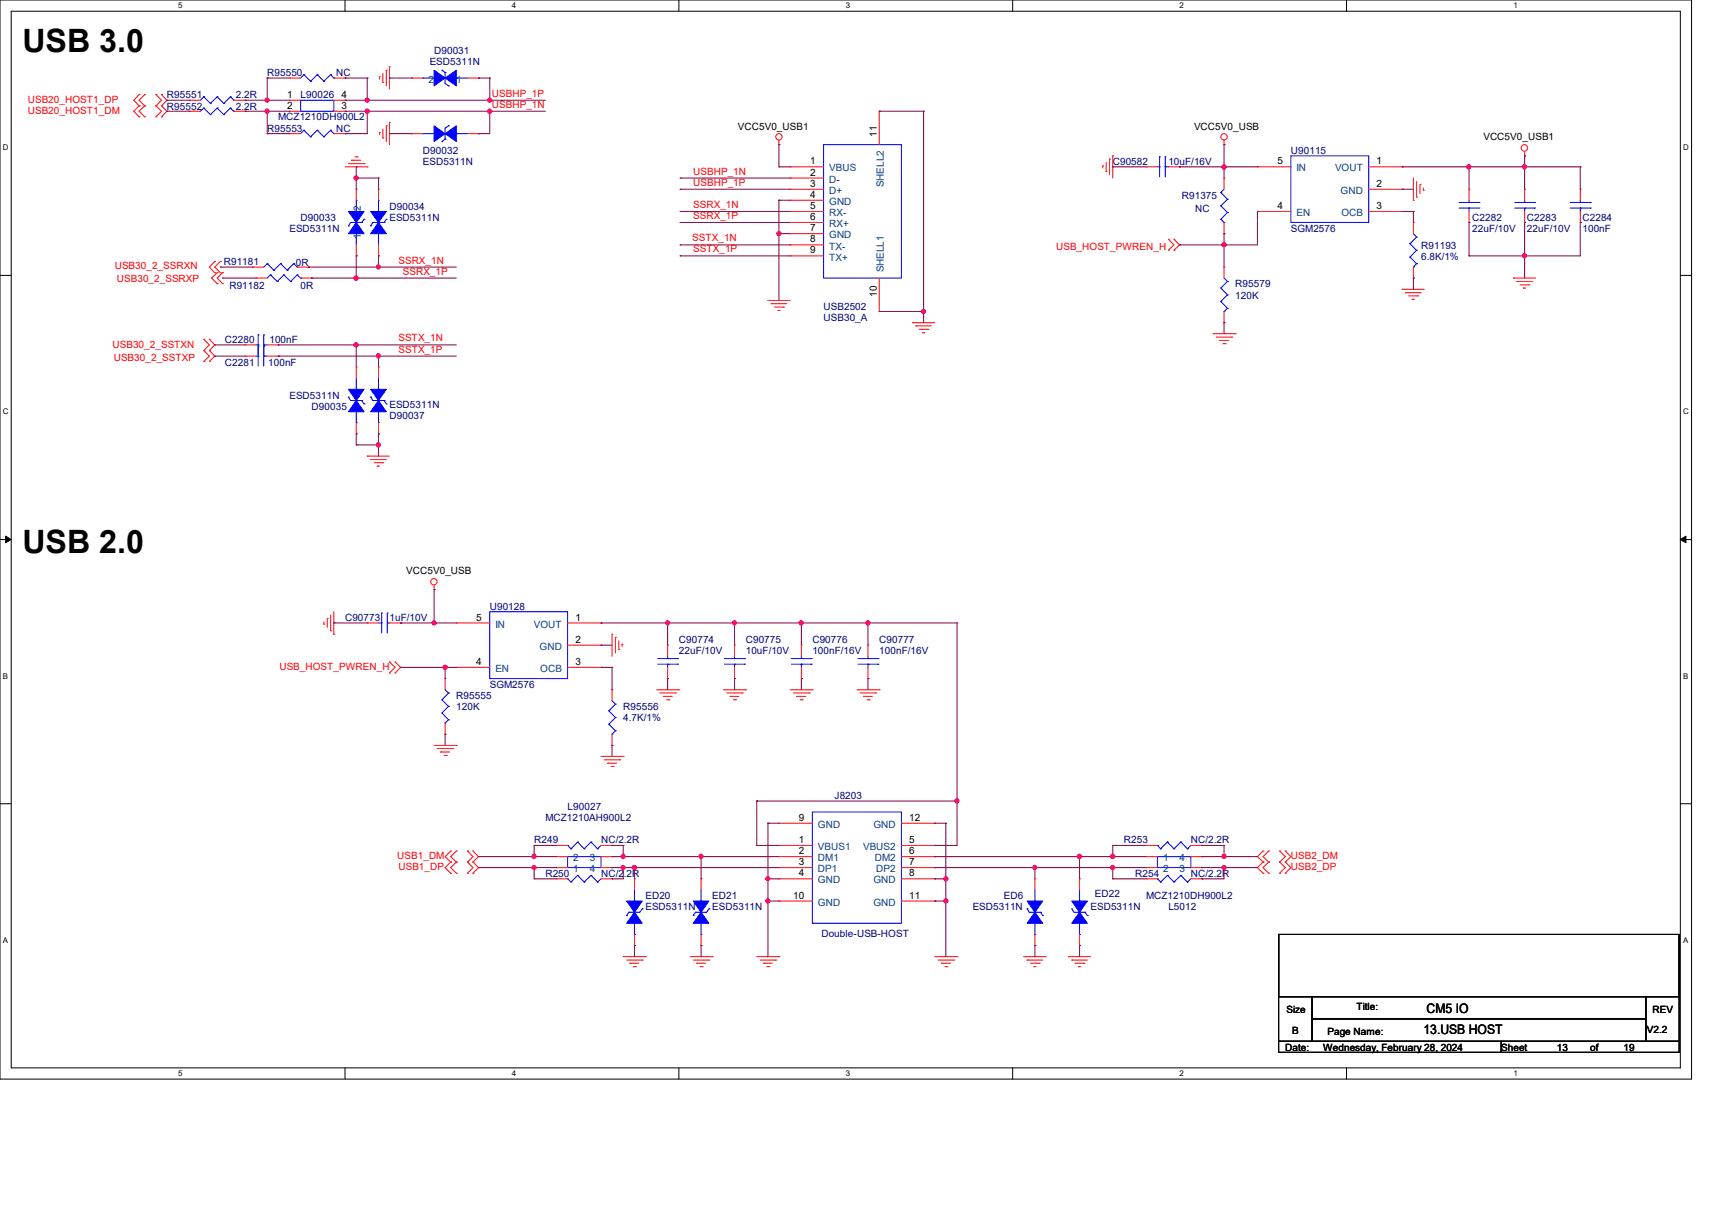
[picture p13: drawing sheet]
<svg xmlns="http://www.w3.org/2000/svg" width="297mm" height="210mm" viewBox="0 0 297 210" stroke-linecap="round" stroke-linejoin="round" font-family="sans-serif">
<defs><g id="words">
<g font-size="5.6">
<text x="3.9" y="9.1">USB 3.0</text>
<text x="3.9" y="95.9">USB 2.0</text>
</g>
<g font-size="2.3">
<text x="246.9" y="179.5">13.USB HOST</text>
<text x="247.5" y="175.8">CM5 IIIO</text>
<text x="247.5" y="175.8">CM5 O</text>
</g>
<g font-size="1.7" fill="#000080">
<text x="74.5" y="11.3">ESD5311N</text>
<text x="75.3" y="9.4">D90031</text>
<text x="29" y="17.1">R95551</text>
<text x="40.9" y="17.1">2.2R</text>
<text x="46.4" y="13.2">R95550</text>
<text x="52.2" y="17.1">L90026</text>
<text x="58.3" y="13.2">NC</text>
<text x="29" y="19">R95552</text>
<text x="40.9" y="19">2.2R</text>
<text x="46.4" y="22.9">R95553</text>
<text x="48.3" y="20.9">MCZ1210DH900L2</text>
<text x="58.3" y="22.9">NC</text>
<text x="73.4" y="26.7">D90032</text>
<text x="73.4" y="28.7">ESD5311N</text>
<text x="193" y="28.7">C90582</text>
<text x="202.7" y="28.7">10uF/16V</text>
<text x="223.9" y="26.7">U90115</text>
<text x="205" y="34.5">R91375</text>
<text x="50.2" y="40.2">ESD5311N</text>
<text x="52.2" y="38.3">D90033</text>
<text x="67.6" y="36.4">D90034</text>
<text x="67.6" y="38.3">ESD5311N</text>
<text x="207.3" y="36.7">NC</text>
<text x="223.9" y="40.2">SGM2576</text>
<text x="255.4" y="38.3">C2282</text>
<text x="255.4" y="40.2">22uF/10V</text>
<text x="264.9" y="38.3">C2283</text>
<text x="264.9" y="40.2">22uF/10V</text>
<text x="274.5" y="38.3">C2284</text>
<text x="274.5" y="40.2">100nF</text>
<text x="38.8" y="46">R91181</text>
<text x="51.4" y="46.2">0R</text>
<text x="246.5" y="43.1">R91193</text>
<text x="246.5" y="45">6.8K/1%</text>
<text x="39.8" y="50.1">R91182</text>
<text x="52.2" y="50.1">0R</text>
<text x="142.9" y="53.8">USB2502</text>
<text x="214.3" y="49.9">R95579</text>
<text x="214.3" y="51.8">120K</text>
<text x="39" y="59.5">C2280</text>
<text x="46.7" y="59.5">100nF</text>
<text x="142.9" y="55.7">USB30_A</text>
<text x="39" y="63.6">C2281</text>
<text x="46.5" y="63.6">100nF</text>
<text x="50.2" y="69.2">ESD5311N</text>
<text x="54.1" y="71.1">D90035</text>
<text x="67.6" y="70.7">ESD5311N</text>
<text x="67.6" y="72.6">D90037</text>
<text x="59.9" y="107.8">C90773</text>
<text x="67.6" y="107.8">1uF/10V</text>
<text x="85" y="105.9">U90128</text>
<text x="117.8" y="111.7">C90774</text>
<text x="117.8" y="113.6">22uF/10V</text>
<text x="129.4" y="111.7">C90775</text>
<text x="129.4" y="113.6">10uF/10V</text>
<text x="140.9" y="111.7">C90776</text>
<text x="140.9" y="113.6">100nF/16V</text>
<text x="152.5" y="111.7">C90777</text>
<text x="152.5" y="113.6">100nF/16V</text>
<text x="85" y="119.4">SGM2576</text>
<text x="79.2" y="121.3">R95555</text>
<text x="79.2" y="123.2">120K</text>
<text x="108.1" y="123.2">R95556</text>
<text x="108.1" y="125.2">4.7K/1%</text>
<text x="94.6" y="142.5">MCZ1210AH900L2</text>
<text x="98.5" y="140.6">L90027</text>
<text x="144.8" y="138.7">J8203</text>
<text x="92.7" y="146.4">R249</text>
<text x="104.3" y="146.4">NC/2.2R</text>
<text x="195" y="146.4">R253</text>
<text x="206.6" y="146.4">NC/2.2R</text>
<text x="94.6" y="152.2">R250</text>
<text x="104.3" y="152.2">NC/2.2R</text>
<text x="189.9" y="155.7">ED22</text>
<text x="196.9" y="152.2">R254</text>
<text x="206.6" y="152.2">NC/2.2R</text>
<text x="112" y="156">ED20</text>
<text x="112" y="158">ESD5311N</text>
<text x="123.6" y="156">ED21</text>
<text x="123.6" y="158">ESD5311N</text>
<text x="168.7" y="158">ESD5311N</text>
<text x="174.2" y="156">ED6</text>
<text x="189.2" y="158">ESD5311N</text>
<text x="198.8" y="156">MCZ1210DH900L2</text>
<text x="202.7" y="158">L5012</text>
<text x="142.5" y="162.6">Double-USB-HOST</text>
</g>
<g font-size="1.7" fill="#f00">
<text x="4.8" y="17.8">USB20_HOST1_DP</text>
<text x="85.3" y="16.8">USBHP_1P</text>
<text x="4.8" y="19.8">USB20_HOST1_DM</text>
<text x="85.3" y="18.7">USBHP_1N</text>
<text x="120.3" y="30.3">USBHP_1N</text>
<text x="120.3" y="32.3">USBHP_1P</text>
<text x="120.1" y="41.9">SSTX_1N</text>
<text x="120.3" y="36.1">SSRX_1N</text>
<text x="120.3" y="38">SSRX_1P</text>
<text x="19.9" y="46.6">USB30_2_SSRXN</text>
<text x="69.1" y="45.8">SSRX_1N</text>
<text x="69.9" y="47.7">SSRX_1P</text>
<text x="120.3" y="43.8">SSTX_1P</text>
<text x="183.2" y="43.3">USB_HOST_PWREN_H</text>
<text x="20.3" y="48.9">USB30_2_SSRXP</text>
<text x="69.1" y="59.3">SSTX_1N</text>
<text x="19.5" y="60.3">USB30_2_SSTXN</text>
<text x="19.7" y="62.6">USB30_2_SSTXP</text>
<text x="69.1" y="61.2">SSTX_1P</text>
<text x="48.5" y="116.3">USB_HOST_PWREN_H</text>
<text x="68.9" y="149.1">USB1_DM</text>
<text x="223.9" y="149.1">USB2_DM</text>
<text x="69.1" y="151">USB1_DP</text>
<text x="223.9" y="151">USB2_DP</text>
</g>
<g font-size="1.7">
<text x="49.8" y="17">1</text>
<text x="59.3" y="17">4</text>
<text x="49.8" y="18.9">2</text>
<text x="59.3" y="18.9">3</text>
<text x="128" y="22.5">VCC5V0_USB1</text>
<text x="152.1" y="23.7" transform="rotate(-90 152.1 23.7)">11</text>
<text x="207.1" y="22.5">VCC5V0_USB</text>
<text x="140.5" y="28.5">1</text>
<text x="221.6" y="28.5">5</text>
<text x="238.8" y="28.5">1</text>
<text x="257.3" y="24.4">VCC5V0_USB1</text>
<text x="140.5" y="30.5">2</text>
<text x="140.5" y="32.4">3</text>
<text x="140.5" y="34.3">4</text>
<text x="238.8" y="32.4">2</text>
<text x="140.5" y="36.3">5</text>
<text x="140.5" y="38.2">6</text>
<text x="140.5" y="40.1">7</text>
<text x="221.6" y="36.3">4</text>
<text x="238.8" y="36.3">3</text>
<text x="140.5" y="42.1">8</text>
<text x="140.5" y="44">9</text>
<text x="152.1" y="51.6" transform="rotate(-90 152.1 51.6)">10</text>
<text x="70.5" y="99.7">VCC5V0_USB</text>
<text x="82.6" y="107.7">5</text>
<text x="99.8" y="107.7">1</text>
<text x="99.8" y="111.5">2</text>
<text x="82.6" y="115.4">4</text>
<text x="99.8" y="115.4">3</text>
<text x="138.6" y="142.5">9</text>
<text x="157.7" y="142.5">12</text>
<text x="138.6" y="146.3">1</text>
<text x="138.6" y="148.3">2</text>
<text x="157.7" y="146.3">5</text>
<text x="157.7" y="148.3">6</text>
<text x="137.6" y="156">10</text>
<text x="138.6" y="150.2">3</text>
<text x="138.6" y="152.1">4</text>
<text x="157.7" y="150.2">7</text>
<text x="157.7" y="152.1">8</text>
<text x="157.7" y="156">11</text>
<text x="223.2" y="175.8">Size</text>
<text x="224.2" y="179.4">B</text>
<text x="230.3" y="179.6">Page Name:</text>
<text x="235.3" y="175.3">Title:</text>
<text x="285.7" y="179.2">V2.2</text>
<text x="286.7" y="175.8">REV</text>
<text x="223" y="182.3">Date:</text>
<text x="229.5" y="182.3">Wednesday, February 28, 2024</text>
<text x="260.4" y="182.3">Sheet</text>
<text x="270.1" y="182.3">13</text>
<text x="275.9" y="182.3">of</text>
<text x="281.6" y="182.3">19</text>
</g>
<g font-size="1.7" fill="#004080">
<text x="74.3" y="14.4">2</text>
<text x="79.2" y="14.4">1</text>
<text x="143.8" y="29.8">VBUS</text>
<text x="224.9" y="29.8">IN</text>
<text x="231.6" y="29.8">VOUT</text>
<text x="143.8" y="31.7">D-</text>
<text x="143.8" y="33.7">D+</text>
<text x="143.8" y="35.6">GND</text>
<text x="153.3" y="32.5" transform="rotate(-90 153.3 32.5)">SHELL2</text>
<text x="232.6" y="33.7">GND</text>
<text x="62.6" y="41.5" transform="rotate(-90 62.6 41.5)">1</text>
<text x="62.6" y="36.7" transform="rotate(-90 62.6 36.7)">2</text>
<text x="143.8" y="37.5">RX-</text>
<text x="143.8" y="39.4">RX+</text>
<text x="143.8" y="41.4">GND</text>
<text x="224.9" y="37.5">EN</text>
<text x="232.7" y="37.5">OCB</text>
<text x="143.8" y="43.3">TX-</text>
<text x="143.8" y="45.2">TX+</text>
<text x="153.3" y="47.3" transform="rotate(-90 153.3 47.3)">SHELL1</text>
<text x="85.9" y="108.9">IN</text>
<text x="92.6" y="108.9">VOUT</text>
<text x="93.6" y="112.8">GND</text>
<text x="85.9" y="116.6">EN</text>
<text x="93.7" y="116.6">OCB</text>
<text x="141.9" y="143.7">GND</text>
<text x="151.5" y="143.7">GND</text>
<text x="99.4" y="149.5">2</text>
<text x="102.3" y="149.5">3</text>
<text x="141.9" y="147.5">VBUS1</text>
<text x="141.9" y="149.5">DM1</text>
<text x="149.7" y="147.5">VBUS2</text>
<text x="151.8" y="149.5">DM2</text>
<text x="201.8" y="149.5">1</text>
<text x="204.6" y="149.5">4</text>
<text x="99.4" y="151.4">1</text>
<text x="102.3" y="151.4">4</text>
<text x="141.9" y="151.4">DP1</text>
<text x="141.9" y="153.3">GND</text>
<text x="151.5" y="153.3">GND</text>
<text x="152" y="151.4">DP2</text>
<text x="201.8" y="151.4">2</text>
<text x="204.6" y="151.4">3</text>
<text x="141.9" y="157.2">GND</text>
<text x="151.5" y="157.2">GND</text>
</g>
<g font-size="1.4">
<text x="30.9" y="1.4">5</text>
<text x="88.8" y="1.4">4</text>
<text x="146.7" y="1.4">3</text>
<text x="204.6" y="1.4">2</text>
<text x="262.6" y="1.4">1</text>
<text x=".5" y="26.1">D</text>
<text x="292" y="26.1">D</text>
<text x=".5" y="71.9">C</text>
<text x="292" y="71.9">C</text>
<text x=".5" y="117.8">B</text>
<text x="292" y="117.8">B</text>
<text x=".5" y="163.6">A</text>
<text x="292" y="163.6">A</text>
<text x="30.9" y="186.8">5</text>
<text x="88.8" y="186.8">4</text>
<text x="146.7" y="186.8">3</text>
<text x="204.6" y="186.8">2</text>
<text x="262.6" y="186.8">1</text>
</g>
</g></defs>
<g fill="none" stroke="#000" stroke-width=".17">
<path d="M0 0h293.5v187.3h-293.5zM1.9 1.9h289.6v183.4h-289.6zM59.9 0v1.9M117.8 0v1.9M175.7 0v1.9M233.6 0v1.9M0 47.8h1.9M291.5 47.8h2M0 93.6h1.9M1 93l.9 .6-.9 .6zM291.5 93.6l1-.6v1.2zM291.5 93.6h2"/>
<path d="M0 139.5h1.9M291.5 139.5h2M221.8 162.2h69.5v10.8h-69.5zM221.8 173h5.8v7.7h-5.8zM227.6 173h57.9v3.8h-57.9zM227.6 176.8h57.9v3.9h-57.9zM285.5 173h5.8v7.7h-5.8zM59.9 185.3v2M117.8 185.3v2M175.7 185.3v2M221.8 180.7h38.6v1.9h-38.6zM233.6 185.3v2"/>
<path d="M260.4 180.7h30.9v1.9h-30.9z"/>
</g>
<path d="M1 93l.9 .6-.9 .6zM291.5 93.6l1-.6v1.2z" fill="#000"/>
<g fill="none" stroke="#f00" stroke-width=".17">
<path d="M24.1 16.4h.1M24.1 18.4h.1M24.1 16.4l-.9 1 .9 1M24.1 18.4l-.9 .9 .9 1M25.1 16.4h.1M25.1 18.4h.1M25.1 16.4l-1 1 1 1M25.1 18.4l-1 .9 1 1M27.1 16.4h.1M27.1 18.4h.1M27.1 16.4l.9 1-.9 1M27.1 18.4l.9 .9-.9 1"/>
<path d="M28 18.4h.1M28 16.4h.1M28 16.4l1 1-1 1M28 18.4l1 .9-1 1M65.8 13.3h.1M65.8 13.3v.4M66.4 14.3h.1M66.4 12.7v1.6M67 12.2h.1M67 12.2v2.7M67.6 11.6h.1M67.6 11.6v3.9"/>
<path d="M24.1 20.3h.1M25.1 20.3h.1M27.1 20.3h.1M28 20.3h.1M59.9 29h3.8M60.5 28.4h2.7M61 27.8h.1M61 27.8h1.6M61.6 27.2h.4M62 27.2h.1M63.2 28.4h.1M63.7 29h.1"/>
<path d="M65.8 23h.1M65.8 23v.4M66.4 24h.1M66.4 22.4v1.6M67 21.8h.1M67 21.8v2.8M67.6 21.3h.1M67.6 21.3v3.8M135.1 25.1h.1M135.1 24.3v.8M191.3 28.8h.1M191.3 28.8v.4"/>
<path d="M191.9 29.8h.1M191.9 28.2v1.6M192.5 27.6h.1M192.5 27.6v2.7M193 27.1h.1M193 27.1v3.8M212.3 25.1h.1M212.3 24.3v.8M245.2 34.8h.1M245.2 30.9v3.9M245.7 34.2h.1M245.7 31.5v2.7"/>
<path d="M246.3 32h.1M246.3 32v1.6M246.9 33h.1M246.9 32.6v.4M264.5 27.1h.1M264.5 26.3v.8M35.3 58.9h.1M35.3 58.9l1 1-1 .9M36.3 58.9h.1M36.3 58.9l1 1-1 .9M37.3 45.4h.1M37.3 47.3h.1"/>
<path d="M37.3 45.4l-1 1 1 .9M37.7 47.3h.1M37.7 49.2h.1M37.7 47.3l-1 1 1 .9M38.2 45.4h.1M38.2 47.3h.1M38.2 45.4l-.9 1 .9 .9M38.6 47.3h.1M38.6 49.2h.1M38.6 47.3l-.9 1 .9 .9M133.2 52.2h.1M133.2 52.2h3.9"/>
<path d="M133.8 52.7h.1M133.8 52.7h2.7M134.4 53.3h1.5M135 53.9h.1M135 53.9h.3M135.9 53.3h.1M158.3 56h.1M158.3 56h3.9M158.9 56.6h.1M158.9 56.6h2.7M159.5 57.2h1.5M160.1 57.7h.1"/>
<path d="M160.1 57.7h.3M161 57.2h.1M202.7 41.5h.1M202.7 43.4h.1M202.7 41.5l1 1-1 .9M203.7 43.4h.1M203.7 41.5h.1M203.7 41.5l.9 1-.9 .9M210.4 57.9h3.9M211 58.5h2.7M211.6 59.1h.1M211.6 59.1h1.5"/>
<path d="M212.2 59.6h.4M212.6 59.6h.1M213.7 58.5h.1M214.3 57.9h.1M243.2 50.2h.1M243.2 50.2h3.9M243.8 50.8h.1M243.8 50.8h2.7M244.4 51.4h1.6M245 51.9h.1M245 51.9h.4M246 51.4h.1"/>
<path d="M262.6 48.3h.1M262.6 48.3h3.8M263.1 48.9h.1M263.1 48.9h2.8M263.7 49.4h1.6M264.3 50h.1M264.3 50h.4M265.3 49.4h.1M35.3 60.8h.1M35.3 62.7h.1M35.3 60.8l1 1-1 .9M36.3 60.8h.1"/>
<path d="M36.3 62.7h.1M36.3 60.8l1 1-1 .9M63.7 79.2h.1M63.7 79.2h3.9M64.3 79.8h.1M64.3 79.8h2.7M64.9 80.3h1.5M65.4 80.9h.1M65.4 80.9h.4M66.4 80.3h.1M56.2 108.3h.1M56.2 107.9v.4"/>
<path d="M56.8 107.4h.1M56.8 107.4v1.5M57.4 109.5h.1M57.4 106.8v2.7M57.9 110.1h.1M57.9 106.2v3.9M67.6 114.9h.1M67.6 116.8h.1M67.6 114.9l.9 .9-.9 1M68.5 116.8h.1M68.5 114.9h.1M68.5 114.9l1 .9-1 1"/>
<path d="M75.3 102.3h.1M75.3 101.6v.7M106.2 110.1h.1M106.2 110.1v3.8M106.8 110.6h.1M106.8 110.6v2.7M107.4 112.7h.1M107.4 111.2v1.5M107.9 111.8h.1M107.9 111.8v.4M113.9 119.7h3.9M117.8 119.7h.1"/>
<path d="M125.5 119.7h3.9M129.4 119.7h.1M137.1 119.7h3.8M140.9 119.7h.1M148.7 119.7h3.8M152.5 119.7h.1M75.3 129.4h3.9M75.9 129.9h2.7M76.5 130.5h.1M76.5 130.5h1.5M77 131.1h.4M77.4 131.1h.1"/>
<path d="M78.6 129.9h.1M79.2 129.4h.1M104.3 131.3h3.8M104.8 131.9h2.7M105.4 132.5h.1M105.4 132.5h1.6M106 133h.4M106.4 133h.1M107.5 131.9h.1M108.1 131.3h.1M114.5 120.3h2.7M115.1 120.9h.1"/>
<path d="M115.1 120.9h1.5M115.7 121.5h.3M116 121.5h.1M117.2 120.3h.1M126.1 120.3h2.7M126.7 120.9h.1M126.7 120.9h1.5M127.2 121.5h.4M127.6 121.5h.1M128.8 120.3h.1M137.7 120.3h2.7M138.2 120.9h.1"/>
<path d="M138.2 120.9h1.6M138.8 121.5h.4M139.2 121.5h.1M140.4 120.3h.1M149.2 120.3h2.7M149.8 120.9h.1M149.8 120.9h1.5M150.4 121.5h.4M150.8 121.5h.1M151.9 120.3h.1M78.2 149.6h.1M78.2 147.7h.1"/>
<path d="M78.2 151.6h.1M78.2 147.7l-1 1 1 .9M78.2 149.6l-1 1 1 1M79.2 149.6h.1M79.2 147.7h.1M79.2 151.6h.1M79.2 147.7l-1 1 1 .9M79.2 149.6l-1 1 1 1M81.1 149.6h.1M81.1 147.7h.1M81.1 151.6h.1M81.1 147.7l.9 1-.9 .9"/>
<path d="M81.1 149.6l.9 1-.9 1M82 147.7h.1M82 149.6h.1M82 151.6h.1M82 147.7l1 1-1 .9M82 149.6l1 1-1 1M219.1 147.7h.1M219.1 149.6h.1M219.1 151.6h.1M219.1 147.7l-1 1 1 .9M219.1 149.6l-1 1 1 1M220.1 149.6h.1"/>
<path d="M220.1 147.7h.1M220.1 151.6h.1M220.1 147.7l-1 1 1 .9M220.1 149.6l-1 1 1 1M222 149.6h.1M222 147.7h.1M222 151.6h.1M222 147.7l1 1-1 .9M222 149.6l1 1-1 1M223 149.6h.1M223 147.7h.1M223 151.6h.1"/>
<path d="M223 147.7l.9 1-.9 .9M223 149.6l.9 1-.9 1M108.1 166h3.9M108.7 166.6h2.7M109.3 167.2h.1M109.3 167.2h1.5M109.9 167.8h.3M110.2 167.8h.1M111.4 166.6h.1M112 166h.1M119.7 166h3.9M120.3 166.6h2.7"/>
<path d="M120.9 167.2h.1M120.9 167.2h1.5M121.5 167.8h.3M121.8 167.8h.1M123 166.6h.1M123.6 166h.1M131.3 166h3.8M131.9 166.6h2.7M132.5 167.2h.1M132.5 167.2h1.5M133 167.8h.4M133.4 167.8h.1"/>
<path d="M134.6 166.6h.1M135.1 166h.1M162.2 166h3.8M162.7 166.6h2.7M163.3 167.2h.1M163.3 167.2h1.6M163.9 167.8h.4M164.3 167.8h.1M165.4 166.6h.1M166 166h.1M177.6 166h.1M177.6 166h3.9"/>
<path d="M178.2 166.6h.1M178.2 166.6h2.7M178.8 167.2h1.5M179.4 167.8h.1M179.4 167.8h.3M180.3 167.2h.1M185.3 166h.1M185.3 166h3.9M185.9 166.6h.1M185.9 166.6h2.7M186.5 167.2h1.5M187.1 167.8h.1"/>
<path d="M187.1 167.8h.4M188 167.2h.1"/>
<circle cx="135.1" cy="23.7" r=".55"/>
<circle cx="212.3" cy="23.7" r=".55"/>
<circle cx="264.4" cy="25.7" r=".56"/>
<circle cx="75.3" cy="101" r=".55"/>
</g>
<path d="M186.3 158.3h1.9M187.3 156.4h.1M187.3 154.4v2M188.2 158.3h.1M187.3 162.2h.1M187.3 160.2v2" fill="none" stroke="#00f" stroke-width=".17"/>
<path d="M185.9 156.4h2.7l-1.3 1.9z" fill-rule="evenodd" fill="#00f"/>
<path d="M185.9 156.4h2.7l-1.3 1.9zM185.9 157.7h.1M185.9 157.7l.4 .6M188.2 158.3l.4 .6M188.6 158.9h.1" fill="none" stroke="#00f" stroke-width=".17"/>
<path d="M187.3 158.3l1.3 1.9h-2.7z" fill-rule="evenodd" fill="#00f"/>
<path d="M64.7 38.6h1.9M65.7 34.8h.1M65.7 34.8v1.9M66.6 38.6h.1M65.7 40.6h.1M65.7 40.6v1.9M187.3 158.3l1.3 1.9h-2.7z" fill="none" stroke="#00f" stroke-width=".17"/>
<path d="M187.3 152.5h.1M187.3 152.5v1.9M187.3 164.1h.1M187.3 162.2v1.9" fill="none" stroke="#f00" stroke-width=".17"/>
<path d="M65.7 38.6l1.3 2h-2.7z" fill-rule="evenodd" fill="#00f"/>
<path d="M64.3 39.2h.1M64.7 38.6l-.4 .6M65.7 38.6l1.3 2h-2.7zM67 38.1h.1M67 38.1l-.4 .5" fill="none" stroke="#00f" stroke-width=".17"/>
<path d="M64.3 36.7h2.7l-1.3 1.9z" fill-rule="evenodd" fill="#00f"/>
<g fill="none" stroke="#00f" stroke-width=".17">
<path d="M35.3 18.8h.1M35.3 18.8l-.5 .5M35.3 18.8l1.2 1.1M36.5 19.9h.1M37.7 18.8h.1M37.7 18.8l-1.2 1.1M37.7 18.8l1.1 1.1M38.8 19.9h.1M40 18.8h.1M40 18.8l-1.2 1.1M40 18.8l.6 .5M40.6 19.3h.1"/>
<path d="M73.4 13.5h.1M73.4 13.5h1.9M76.7 12.2h.1M76.7 12.2l.5 .4M77.2 12.6h.1M77.2 12.6v1.9l.6 .4M77.8 14.9h.1M79.2 13.5h.1M79.2 13.5h1.9M64.3 36.7h2.7l-1.3 1.9zM148.8 115.3h3.5M148.8 114.3h3.5"/>
<path d="M150.6 114.3h.1M150.6 115.3h.1M150.6 113.9v.4M150.6 115.3v.5M152.3 115.3h.1M152.3 114.3h.1M105.6 123.4h.1M105.6 125.7h.1M105.6 123.4l1.2 1.1M105.6 125.7l1.2 1.1M106.2 127.4h.1M106.2 121.6l.6 .6"/>
<path d="M106.8 122.2h.1M106.8 124.5h.1M106.8 126.8h.1M106.8 122.2l-1.2 1.2M106.8 124.5l-1.2 1.2M106.8 126.8l-.6 .6M98.5 146.7h.1M98.5 146.7l.6 .6M99.1 147.3h.1M100.2 146.1h.1M100.2 146.1l1.1 1.2M100.2 146.1l-1.1 1.2"/>
<path d="M101.3 147.3h.1M102.5 146.1h.1M102.5 146.1l1.2 1.2M102.5 146.1l-1.2 1.2M103.7 147.3h.1M104.3 146.7l-.6 .6"/>
</g>
<g fill="none" stroke="#f00" stroke-width=".17">
<path d="M32.9 19.3h.1M32.9 19.3h1.9M40.6 19.3h1.9M42.5 19.3h.1M65.7 32.9h.1M65.7 32.9v1.9M65.7 44.4h.1M65.7 42.5v1.9M106.2 119.7h.1M106.2 119.7v1.9M150.6 112h.1M150.6 117.8h.1"/>
<path d="M150.6 112v1.9M150.6 115.8v2M106.2 129.4h.1M106.2 127.4v2M96.5 146.7h.1M96.5 146.7h2M104.3 146.7h1.9M106.2 146.7h.1"/>
</g>
<path d="M77.2 13.5l2-1.3v2.7z" fill-rule="evenodd" fill="#00f"/>
<path d="M77.2 13.5l2-1.3v2.7z" fill="none" stroke="#00f" stroke-width=".17"/>
<path d="M75.3 12.2l1.9 1.3-1.9 1.4z" fill-rule="evenodd" fill="#00f"/>
<g fill="none" stroke="#00f" stroke-width=".17">
<path d="M75.3 12.2l1.9 1.3-1.9 1.4zM223.9 27.1h13.5v11.5h-13.5zM44.4 59.9h.4M44.8 59.9h.1M44.8 58.1h.1M44.8 58.1v3.5M45.8 58.1h.1M45.8 59.9h.1M45.8 59.9h.6M45.8 58.1v3.5M60.8 69.5h1.9M61.8 67.6h.1"/>
<path d="M61.8 73.4h.1M61.8 65.7v1.9M61.8 71.5v1.9M62.7 69.5h.1M85 106.2h13.5v11.6h-13.5zM98.5 148.7h5.8v1.9h-5.8zM98.5 152.5h.1M98.5 152.5l.6 .6M99.1 153.1h.1M100.2 151.9h.1M100.2 151.9l1.1 1.2M100.2 151.9l-1.1 1.2"/>
<path d="M101.3 153.1h.1M102.5 151.9h.1M102.5 151.9l1.2 1.2M102.5 151.9l-1.2 1.2M103.7 153.1h.1M104.3 152.5l-.6 .6"/>
</g>
<g fill="none" stroke="#f00" stroke-width=".17">
<path d="M71.5 13.5h.1M71.5 13.5h1.9M81.1 13.5h1.9M83 13.5h.1M218.1 36.7h.1M218.1 29h.1M218.1 36.7h5.8M218.1 29h5.8M237.4 36.7h5.8M237.4 32.9h5.8M237.4 29h5.8M243.2 36.7h.1"/>
<path d="M243.2 32.9h.1M243.2 29h.1M42.5 59.9h.1M42.5 59.9h1.9M46.4 59.9h1.9M48.3 59.9h.1M79.2 115.8h.1M79.2 108.1h.1M79.2 115.8h5.8M79.2 108.1h5.8M98.5 115.8h5.8M98.5 112h5.8"/>
<path d="M98.5 108.1h5.8M104.3 115.8h.1M104.3 112h.1M104.3 108.1h.1M96.5 152.5h.1M96.5 150.6h.1M96.5 148.7h.1M96.5 152.5h2M96.5 150.6h2M96.5 148.7h2M104.3 152.5h1.9M104.3 150.6h1.9"/>
<path d="M104.3 148.7h1.9M106.2 152.5h.1M106.2 148.7h.1M106.2 150.6h.1"/>
</g>
<path d="M60.5 67.6h2.7l-1.4 1.9z" fill-rule="evenodd" fill="#00f"/>
<path d="M60.5 67.6h2.7l-1.4 1.9zM60.5 68.9h.1M60.5 68.9l.3 .6M62.7 69.5l.5 .6M63.2 70.1h.1" fill="none" stroke="#00f" stroke-width=".17"/>
<path d="M61.8 69.5l1.4 2h-2.7z" fill-rule="evenodd" fill="#00f"/>
<g fill="none" stroke="#00f" stroke-width=".17">
<path d="M73.4 23.2h.1M73.4 23.2h1.9M77.2 24.1h.1M77.2 22.2v1.9M79.2 23.2h.1M79.2 23.2h1.9M46.9 47.7h.1M46.9 47.7l-.5 .6M46.9 47.7l1.2 1.2M48.1 48.9h.1M49.2 47.7h.1M49.2 47.7l-1.1 1.2"/>
<path d="M49.2 47.7l1.2 1.2M50.4 48.9h.1M51.6 47.7h.1M51.6 47.7l-1.2 1.2M51.6 47.7l.6 .6M52.2 48.3h.1M61.8 69.5l1.4 2h-2.7zM114.1 115.3h3.5M114.1 114.3h3.5M115.8 114.3h.1M115.8 115.3h.1M115.8 113.9v.4"/>
<path d="M115.8 115.3v.5M117.6 115.3h.1M117.6 114.3h.1M200.8 146.7h.1M200.8 146.7l.5 .6M201.3 147.3h.1M202.5 146.1h.1M202.5 146.1l1.2 1.2M202.5 146.1l-1.2 1.2M203.7 147.3h.1M204.9 146.1h.1M204.9 146.1l1.1 1.2"/>
<path d="M204.9 146.1l-1.2 1.2M206 147.3h.1M206.6 146.7l-.6 .6"/>
</g>
<g fill="none" stroke="#f00" stroke-width=".17">
<path d="M44.4 48.3h.1M44.4 48.3h2M52.2 48.3h1.9M54.1 48.3h.1M61.8 63.7h.1M61.8 75.3h.1M61.8 63.7v2M61.8 73.4v1.9M115.8 112h.1M115.8 117.8h.1M115.8 112v1.9M115.8 115.8v2"/>
<path d="M198.8 146.7h.1M198.8 146.7h2M206.6 146.7h1.9M208.5 146.7h.1"/>
</g>
<path d="M77.2 23.2l2-1.4v2.8z" fill-rule="evenodd" fill="#00f"/>
<path d="M76.7 24.6h.1M77.2 23.2l2-1.4v2.8zM77.2 24.1l-.5 .5M77.8 21.8h.1M77.8 21.8l-.6 .4" fill="none" stroke="#00f" stroke-width=".17"/>
<path d="M75.3 21.8l1.9 1.4-1.9 1.4z" fill-rule="evenodd" fill="#00f"/>
<g fill="none" stroke="#00f" stroke-width=".17">
<path d="M52.2 17.4h5.7v1.9h-5.7zM75.3 21.8l1.9 1.4-1.9 1.4zM253.1 36.1h3.5M253.1 35.1h3.5M254.8 35.1h.1M254.8 36.1h.1M254.8 34.8v.3M254.8 36.1v.6M256.6 36.1h.1M256.6 35.1h.1M64.7 69.5h1.9M65.7 67.6h.1"/>
<path d="M65.7 73.4h.1M65.7 65.7v1.9M65.7 71.5v1.9M66.6 69.5h.1"/>
</g>
<g fill="none" stroke="#f00" stroke-width=".17">
<path d="M50.2 17.4h.1M50.2 19.3h.1M50.2 17.4h2M50.2 19.3h2M57.9 17.4h2M57.9 19.3h2M59.9 19.3h.1M59.9 17.4h.1M71.5 23.2h.1M71.5 23.2h1.9M81.1 23.2h1.9M83 23.2h.1"/>
<path d="M254.8 32.9h.1M254.8 38.6h.1M254.8 32.9v1.9M254.8 36.7v1.9"/>
</g>
<path d="M64.3 67.6h2.7l-1.3 1.9z" fill-rule="evenodd" fill="#00f"/>
<path d="M64.3 67.6h2.7l-1.3 1.9zM64.3 68.9h.1M64.3 68.9l.4 .6M66.6 69.5l.4 .6M67 70.1h.1" fill="none" stroke="#00f" stroke-width=".17"/>
<path d="M65.7 69.5l1.3 2h-2.7z" fill-rule="evenodd" fill="#00f"/>
<path d="M65.7 69.5l1.3 2h-2.7zM109.1 158.3h.1M109.1 158.3h1.9M110.1 156.4h.1M110.1 154.4v2M110.1 162.2h.1M110.1 160.2v2" fill="none" stroke="#00f" stroke-width=".17"/>
<path d="M65.7 63.7h.1M65.7 75.3h.1M65.7 63.7v2M65.7 73.4v1.9" fill="none" stroke="#f00" stroke-width=".17"/>
<path d="M108.7 156.4h2.7l-1.3 1.9z" fill-rule="evenodd" fill="#00f"/>
<path d="M108.7 156.4h2.7l-1.3 1.9zM108.7 158.9h.1M109.1 158.3l-.4 .6M111.4 157.7h.1M111.4 157.7l-.4 .6" fill="none" stroke="#00f" stroke-width=".17"/>
<path d="M110.1 158.3l1.3 1.9h-2.7z" fill-rule="evenodd" fill="#00f"/>
<path d="M60.5 39.2h.1M61.8 34.8h.1M61.8 34.8v1.9M62.7 38.6h.1M62.7 38.6h-1.9l-.3 .6M63.2 38.1h.1M63.2 38.1l-.5 .5M61.8 40.6h.1M61.8 40.6v1.9M110.1 158.3l1.3 1.9h-2.7z" fill="none" stroke="#00f" stroke-width=".17"/>
<path d="M110.1 152.5h.1M110.1 152.5v1.9M110.1 164.1h.1M110.1 162.2v1.9" fill="none" stroke="#f00" stroke-width=".17"/>
<path d="M61.8 38.6l1.4 2h-2.7z" fill-rule="evenodd" fill="#00f"/>
<path d="M61.8 38.6l1.4 2h-2.7z" fill="none" stroke="#00f" stroke-width=".17"/>
<path d="M60.5 36.7h2.7l-1.4 1.9z" fill-rule="evenodd" fill="#00f"/>
<g fill="none" stroke="#00f" stroke-width=".17">
<path d="M52.7 13h.1M52.7 13l-.5 .5M52.7 13l1.2 1.1M53.9 14.1h.1M55 13h.1M55 13l-1.1 1.1M55 13l1.2 1.1M56.2 14.1h.1M57.4 13h.1M57.4 13l-1.2 1.1M57.4 13l.5 .5M57.9 13.5h.1"/>
<path d="M60.5 36.7h2.7l-1.4 1.9zM244.6 42.3h.1M244.6 44.6h.1M244.6 42.3l1.1 1.1M244.6 44.6l1.1 1.2M245.2 46.4h.1M245.2 40.6l.5 .5M245.7 41.1h.1M245.7 43.4h.1M245.7 45.8h.1M245.7 41.1l-1.1 1.2M245.7 43.4l-1.1 1.2"/>
<path d="M245.7 45.8l-.5 .6M44.4 61.8h.4M44.8 61.8h.1M44.8 60.1h.1M44.8 60.1v3.4M45.8 60.1h.1M45.8 61.8h.1M45.8 61.8h.6M45.8 60.1v3.4M125.7 115.3h3.5M125.7 114.3h3.5M127.4 114.3h.1"/>
<path d="M127.4 115.3h.1M127.4 113.9v.4M127.4 115.3v.5M129.2 115.3h.1M129.2 114.3h.1M120.6 158.3h.1M120.6 158.3h2M121.6 156.4h.1M121.6 154.4v2M121.6 162.2h.1M121.6 160.2v2"/>
</g>
<g fill="none" stroke="#f00" stroke-width=".17">
<path d="M50.2 13.5h.1M50.2 13.5h2M57.9 13.5h2M59.9 13.5h.1M61.8 32.9h.1M61.8 32.9v1.9M245.2 38.6h.1M245.2 38.6v2M61.8 44.4h.1M61.8 42.5v1.9M245.2 48.3h.1M245.2 46.4v1.9"/>
<path d="M42.5 61.8h.1M42.5 61.8h1.9M46.4 61.8h1.9M48.3 61.8h.1M127.4 112h.1M127.4 117.8h.1M127.4 112v1.9M127.4 115.8v2"/>
</g>
<path d="M120.3 156.4h2.7l-1.4 1.9z" fill-rule="evenodd" fill="#00f"/>
<path d="M120.3 156.4h2.7l-1.4 1.9zM120.3 158.9h.1M120.6 158.3l-.3 .6M123 157.7h.1M123 157.7l-.4 .6" fill="none" stroke="#00f" stroke-width=".17"/>
<path d="M121.6 158.3l1.4 1.9h-2.7z" fill-rule="evenodd" fill="#00f"/>
<g fill="none" stroke="#00f" stroke-width=".17">
<path d="M52.7 22.6h.1M52.7 22.6l-.5 .6M52.7 22.6l1.2 1.1M53.9 23.7h.1M55 22.6h.1M55 22.6l-1.1 1.1M55 22.6l1.2 1.1M56.2 23.7h.1M57.4 22.6h.1M57.4 22.6l-1.2 1.1M57.4 22.6l.5 .6M57.9 23.2h.1"/>
<path d="M142.9 25.1h13.5v23.2h-13.5zM262.8 36.1h3.4M262.8 35.1h3.4M264.5 35.1h.1M264.5 36.1h.1M264.5 34.8v.3M264.5 36.1v.6M266.2 36.1h.1M266.2 35.1h.1M77.2 119.7l.6 .6M137.3 115.3h3.5M137.3 114.3h3.5"/>
<path d="M139 114.3h.1M139 115.3h.1M139 113.9v.4M139 115.3v.5M140.8 115.3h.1M140.8 114.3h.1M76.7 121.5h.1M76.7 123.7h.1M76.7 121.5l1.1 1.1M76.7 123.7l1.1 1.2M77.2 125.5h.1M77.8 120.3h.1"/>
<path d="M77.8 122.6h.1M77.8 124.9h.1M77.8 120.3l-1.1 1.2M77.8 122.6l-1.1 1.1M77.8 124.9l-.6 .6M121.6 158.3l1.4 1.9h-2.7zM140.9 140.9h15.5v19.3h-15.5zM178.6 158.3h1.9M179.5 156.4h.1M179.5 154.4v2M180.5 158.3h.1M200.8 148.7h5.8v1.9h-5.8z"/>
<path d="M200.8 152.5h.1M200.8 152.5l.5 .6M201.3 153.1h.1M202.5 151.9h.1M202.5 151.9l1.2 1.2M202.5 151.9l-1.2 1.2M203.7 153.1h.1M204.9 151.9h.1M204.9 151.9l1.1 1.2M204.9 151.9l-1.2 1.2M206 153.1h.1M206.6 152.5l-.6 .6"/>
<path d="M179.5 162.2h.1M179.5 160.2v2"/>
</g>
<g fill="none" stroke="#f00" stroke-width=".17">
<path d="M152.5 19.3h.1M152.5 19.3v5.8M50.2 23.2h.1M50.2 23.2h2M57.9 23.2h2M59.9 23.2h.1M137.1 29h.1M137.1 30.9h.1M137.1 32.9h.1M137.1 34.8h.1M137.1 36.7h.1M137.1 38.6h.1"/>
<path d="M137.1 29h5.8M137.1 30.9h5.8M137.1 32.9h5.8M137.1 34.8h5.8M137.1 36.7h5.8M137.1 38.6h5.8M264.5 32.9h.1M264.5 38.6h.1M264.5 32.9v1.9M264.5 36.7v1.9M137.1 40.6h.1M137.1 42.5h.1"/>
<path d="M137.1 44.4h.1M137.1 40.6h5.8M137.1 42.5h5.8M137.1 44.4h5.8M152.5 54.1h.1M152.5 48.3v5.8M77.2 117.8h.1M77.2 117.8v1.9M139 112h.1M139 117.8h.1M139 112v1.9M139 115.8v2"/>
<path d="M77.2 127.4h.1M77.2 125.5v1.9M121.6 152.5h.1M121.6 152.5v1.9M135.1 142.9h.1M135.1 146.7h.1M135.1 148.7h.1M135.1 150.6h.1M135.1 152.5h.1M135.1 156.4h.1M135.1 142.9h5.8M135.1 146.7h5.8"/>
<path d="M135.1 148.7h5.8M135.1 150.6h5.8M135.1 152.5h5.8M135.1 156.4h5.8M156.4 142.9h5.8M156.4 146.7h5.8M156.4 148.7h5.8M156.4 150.6h5.8M156.4 152.5h5.8M156.4 156.4h5.8M162.2 146.7h.1M162.2 148.7h.1"/>
<path d="M162.2 150.6h.1M162.2 152.5h.1M162.2 156.4h.1M162.2 142.9h.1M198.8 148.7h.1M198.8 150.6h.1M198.8 152.5h.1M198.8 148.7h2M198.8 150.6h2M198.8 152.5h2M206.6 148.7h1.9M206.6 150.6h1.9"/>
<path d="M206.6 152.5h1.9M208.5 150.6h.1M208.5 148.7h.1M208.5 152.5h.1M121.6 164.1h.1M121.6 162.2v1.9"/>
</g>
<path d="M178.2 156.4h2.7l-1.4 1.9z" fill-rule="evenodd" fill="#00f"/>
<path d="M178.2 156.4h2.7l-1.4 1.9zM178.2 157.7h.1M178.2 157.7l.4 .6M180.5 158.3l.4 .6M180.9 158.9h.1" fill="none" stroke="#00f" stroke-width=".17"/>
<path d="M179.5 158.3l1.4 1.9h-2.7z" fill-rule="evenodd" fill="#00f"/>
<g fill="none" stroke="#00f" stroke-width=".17">
<path d="M35.3 16.8h.1M35.3 16.8l-.5 .6M35.3 16.8l1.2 1.1M36.5 17.9h.1M37.7 16.8h.1M37.7 16.8l-1.2 1.1M37.7 16.8l1.1 1.1M38.8 17.9h.1M40 16.8h.1M40 16.8l-1.2 1.1M40 16.8l.6 .6M40.6 17.4h.1"/>
<path d="M200.8 29h.4M201.2 29h.1M201.2 27.2h.1M201.2 27.2v3.5M202.1 27.2h.1M202.1 29h.1M202.1 29h.6M202.1 27.2v3.5M211.8 33.4h.1M211.8 35.7h.1M211.8 38.1h.1M211.8 33.4l1.1 1.2"/>
<path d="M211.8 35.7l1.1 1.2M211.8 38.1l.5 .5M212.3 38.6h.1M212.3 32.9l-.5 .5M212.9 34.6h.1M212.9 36.9h.1M212.9 34.6l-1.1 1.1M212.9 36.9l-1.1 1.2M272.4 36.1h3.5M272.4 35.1h3.5M274.2 35.1h.1M274.2 36.1h.1"/>
<path d="M274.2 34.8v.3M274.2 36.1v.6M275.9 36.1h.1M275.9 35.1h.1M46.4 45.8h.1M46.4 45.8l-.6 .6M46.4 45.8l1.1 1.1M47.5 46.9h.1M48.7 45.8h.1M48.7 45.8l-1.2 1.1M48.7 45.8l1.1 1.1M49.8 46.9h.1"/>
<path d="M51 45.8h.1M51 45.8l-1.2 1.1M51 45.8l.6 .6M51.6 46.4h.1M211.8 50h.1M211.8 52.3h.1M211.8 50l1.1 1.2M211.8 52.3l1.1 1.2M212.3 54.1h.1M212.3 48.3l.6 .6M212.9 48.9h.1M212.9 51.2h.1"/>
<path d="M212.9 53.5h.1M212.9 48.9l-1.1 1.1M212.9 51.2l-1.1 1.1M212.9 53.5l-.6 .6M65.7 108.1h.5M66.2 106.4h.1M66.2 108.1h.1M66.2 106.4v3.5M67.2 108.1h.1M67.2 106.4h.1M67.2 108.1h.4M67.2 106.4v3.5"/>
<path d="M179.5 158.3l1.4 1.9h-2.7z"/>
</g>
<g fill="none" stroke="#f00" stroke-width=".17">
<path d="M32.9 17.4h.1M32.9 17.4h1.9M40.6 17.4h1.9M42.5 17.4h.1M198.8 29h.1M198.8 29h2M202.7 29h1.9M204.6 29h.1M212.3 30.9h.1M212.3 30.9v2M212.3 38.6v2M274.2 32.9h.1"/>
<path d="M274.2 38.6h.1M274.2 32.9v1.9M274.2 36.7v1.9M43.9 46.4h.1M43.9 46.4h1.9M51.6 46.4h1.9M53.5 46.4h.1M212.3 46.4h.1M212.3 56h.1M212.3 40.6h.1M212.3 46.4v1.9M212.3 54.1v1.9"/>
<path d="M63.7 108.1h.1M63.7 108.1h2M67.6 108.1h1.9M69.5 108.1h.1M179.5 152.5h.1M179.5 152.5v1.9M179.5 164.1h.1M179.5 162.2v1.9"/>
</g>
<path d="M152.5 19.3h.1M152.5 19.3h7.7M160.2 19.3h.1M160.2 19.3v34.8" fill="none" stroke="#800040" stroke-width=".17"/>
<circle cx="160.2" cy="54" r=".36" fill="#f0f"/>
<circle cx="160.2" cy="54" r=".36" fill="none" stroke="#f0f" stroke-width=".17"/>
<g fill="none" stroke="#800040" stroke-width=".17">
<path d="M63.7 17.4h.1M63.7 17.4h21.3M118 30.9h.1M118 32.9h.1M118 30.9h19.1M118 32.9h19.1M135.1 25.1h.1M135.1 29h.1M135.1 34.8h.1M135.1 25.1v3.9M135.1 34.8v5.8M135.1 29h2"/>
<path d="M135.1 34.8h2"/>
</g>
<circle cx="84.9" cy="17.4" r=".36" fill="#f0f"/>
<circle cx="84.9" cy="17.4" r=".36" fill="none" stroke="#f0f" stroke-width=".17"/>
<circle cx="63.7" cy="17.4" r=".36" fill="#f0f"/>
<circle cx="63.7" cy="17.4" r=".36" fill="none" stroke="#f0f" stroke-width=".17"/>
<path d="M63.7 19.3h.1M63.7 19.3h21.3M118 36.7h.1M118 36.7h19.1" fill="none" stroke="#800040" stroke-width=".17"/>
<circle cx="84.9" cy="19.3" r=".37" fill="#f0f"/>
<circle cx="84.9" cy="19.3" r=".37" fill="none" stroke="#f0f" stroke-width=".17"/>
<circle cx="63.7" cy="19.3" r=".37" fill="#f0f"/>
<circle cx="63.7" cy="19.3" r=".37" fill="none" stroke="#f0f" stroke-width=".17"/>
<path d="M118 38.6h.1M118 38.6h19.1M135.1 40.6h.1M135.1 40.6v11.6" fill="none" stroke="#800040" stroke-width=".17"/>
<circle cx="135.1" cy="40.5" r=".37" fill="#f0f"/>
<circle cx="135.1" cy="40.5" r=".37" fill="none" stroke="#f0f" stroke-width=".17"/>
<path d="M61.8 29h.1M61.8 29v1.9M118 42.5h.1M118 44.4h.1M118 42.5h19.1M118 44.4h19.1M135.1 40.6h.1M135.1 40.6h2M152.5 54.1h.1M152.5 54.1h7.7M160.2 54.1h.1M160.2 54.1v1.9" fill="none" stroke="#800040" stroke-width=".17"/>
<circle cx="61.8" cy="30.9" r=".37" fill="#f0f"/>
<circle cx="61.8" cy="30.9" r=".37" fill="none" stroke="#f0f" stroke-width=".17"/>
<g fill="none" stroke="#800040" stroke-width=".17">
<path d="M61.8 30.9h.1M61.8 30.9v2M65.7 30.9h.1M65.7 30.9v2M38.2 46.4h.1M38.2 46.4h5.7M53.5 46.4h.1M53.5 46.4h25.7M61.8 44.4h.1M61.8 44.4v3.9M65.7 44.4h.1M65.7 46.4h.1"/>
<path d="M65.7 44.4v2"/>
</g>
<circle cx="65.6" cy="46.3" r=".36" fill="#f0f"/>
<circle cx="65.6" cy="46.3" r=".36" fill="none" stroke="#f0f" stroke-width=".17"/>
<path d="M212.3 25.1h.1M212.3 25.1v3.9" fill="none" stroke="#800040" stroke-width=".17"/>
<circle cx="212.3" cy="29" r=".38" fill="#f0f"/>
<circle cx="212.3" cy="29" r=".38" fill="none" stroke="#f0f" stroke-width=".17"/>
<path d="M38.6 48.3h.1M38.6 48.3h5.8M54.1 48.3h.1M54.1 48.3h25.1M61.8 48.3h.1" fill="none" stroke="#800040" stroke-width=".17"/>
<circle cx="61.8" cy="48.3" r=".38" fill="#f0f"/>
<circle cx="61.8" cy="48.3" r=".38" fill="none" stroke="#f0f" stroke-width=".17"/>
<path d="M193 29h.1M193 29h5.8M204.6 29h.1M204.6 29h13.5M212.3 29h.1M212.3 29v1.9M243.2 29h.1M254.8 29h.1M254.8 29v3.9M264.5 27.1h.1M264.5 27.1v1.9h-21.3" fill="none" stroke="#800040" stroke-width=".17"/>
<circle cx="264.5" cy="29" r=".38" fill="#f0f"/>
<circle cx="264.5" cy="29" r=".38" fill="none" stroke="#f0f" stroke-width=".17"/>
<circle cx="254.8" cy="29" r=".38" fill="#f0f"/>
<circle cx="254.8" cy="29" r=".38" fill="none" stroke="#f0f" stroke-width=".17"/>
<g fill="none" stroke="#800040" stroke-width=".17">
<path d="M218.1 36.7h.1M218.1 36.7v5.8M243.2 32.9h.1M243.2 36.7h.1M243.2 32.9h2M243.2 36.7h2M245.2 36.7h.1M245.2 36.7v1.9M264.5 29h.1M264.5 29h9.7M264.5 29v3.9M274.2 29h.1"/>
<path d="M274.2 29v3.9M37.3 59.9h.1M37.3 59.9h5.2M48.3 59.9h.1M48.3 59.9h30.9M61.8 59.9h.1M61.8 59.9v3.8"/>
</g>
<circle cx="61.8" cy="59.8" r=".37" fill="#f0f"/>
<circle cx="61.8" cy="59.8" r=".37" fill="none" stroke="#f0f" stroke-width=".17"/>
<path d="M254.8 38.6h.1M254.8 38.6v5.8M264.5 38.6h.1M264.5 38.6v5.8M274.2 38.6h.1M274.2 38.6v5.8M37.3 61.8h.1M37.3 61.8h5.2M48.3 61.8h.1M48.3 61.8h30.9M65.7 61.8h.1" fill="none" stroke="#800040" stroke-width=".17"/>
<circle cx="65.6" cy="61.8" r=".37" fill="#f0f"/>
<circle cx="65.6" cy="61.8" r=".37" fill="none" stroke="#f0f" stroke-width=".17"/>
<path d="M212.3 40.6h.1M212.3 40.6v1.9M65.7 61.8h.1M65.7 61.8v1.9" fill="none" stroke="#800040" stroke-width=".17"/>
<circle cx="212.3" cy="42.5" r=".38" fill="#f0f"/>
<circle cx="212.3" cy="42.5" r=".38" fill="none" stroke="#f0f" stroke-width=".17"/>
<path d="M204.6 42.5h.1M204.6 42.5h13.5M212.3 42.5h.1M245.2 48.3h.1M245.2 48.3v1.9M61.8 75.3h.1M61.8 75.3v1.9M65.7 75.3h.1M65.7 75.3v1.9" fill="none" stroke="#800040" stroke-width=".17"/>
<circle cx="65.6" cy="77.2" r=".37" fill="#f0f"/>
<circle cx="65.6" cy="77.2" r=".37" fill="none" stroke="#f0f" stroke-width=".17"/>
<path d="M254.8 44.4h.1M254.8 44.4h19.4M264.5 44.4h.1M264.5 44.4v3.9M61.8 77.2h.1M61.8 77.2h3.9M65.7 77.2h.1M65.7 77.2v2" fill="none" stroke="#800040" stroke-width=".17"/>
<circle cx="264.5" cy="44.4" r=".37" fill="#f0f"/>
<circle cx="264.5" cy="44.4" r=".37" fill="none" stroke="#f0f" stroke-width=".17"/>
<path d="M42.5 17.4h.1M46.4 13.5h.1M46.4 13.5h3.8M46.4 13.5v3.9h-3.9M59.9 13.5h.1M59.9 13.5h3.8M67.6 13.5h.1M67.6 13.5h3.9M67.6 23.2h.1M67.6 23.2h3.9" fill="none" stroke="#800040" stroke-width=".17"/>
<circle cx="46.3" cy="17.4" r=".36" fill="#f0f"/>
<circle cx="46.3" cy="17.4" r=".36" fill="none" stroke="#f0f" stroke-width=".17"/>
<path d="M42.5 19.3h.1M42.5 19.3h3.9M46.4 17.4h.1M46.4 17.4h3.8M59.9 17.4h.1M59.9 17.4h3.8" fill="none" stroke="#800040" stroke-width=".17"/>
<circle cx="46.3" cy="19.3" r=".37" fill="#f0f"/>
<circle cx="46.3" cy="19.3" r=".37" fill="none" stroke="#f0f" stroke-width=".17"/>
<g fill="none" stroke="#800040" stroke-width=".17">
<path d="M29 17.4h.1M29 19.3h.1M29 19.3h3.9M29 17.4h3.9M46.4 19.3h.1M46.4 19.3v3.9M46.4 19.3h3.8M59.9 19.3h.1M59.9 19.3h3.8M63.7 13.5h.1M63.7 19.3h.1M63.7 19.3v3.9h-3.8"/>
<path d="M63.7 13.5v3.9M83 13.5h.1M83 13.5h2M85 13.5h.1M85 17.4h.1M85 19.3h.1M85 19.3h9.6M85 19.3v3.9h-2M85 17.4h9.6M85 13.5v3.9M46.4 23.2h.1M46.4 23.2h3.8"/>
<path d="M59.9 23.2h.1M61.8 30.9h.1M61.8 30.9h3.9M83 23.2h.1M57.9 108.1h.1M57.9 108.1h5.8M69.5 108.1h.1M75.3 102.3h.1M75.3 102.3v5.8h-5.8"/>
</g>
<circle cx="75.3" cy="108.1" r=".36" fill="#f0f"/>
<circle cx="75.3" cy="108.1" r=".36" fill="none" stroke="#f0f" stroke-width=".17"/>
<path d="M75.3 108.1h.1M75.3 108.1h3.9M104.3 108.1h.1M104.3 108.1h11.5" fill="none" stroke="#800040" stroke-width=".17"/>
<circle cx="115.8" cy="108.1" r=".37" fill="#f0f"/>
<circle cx="115.8" cy="108.1" r=".37" fill="none" stroke="#f0f" stroke-width=".17"/>
<path d="M115.8 108.1h.1M115.8 108.1h11.6M115.8 108.1v3.9M127.4 108.1h.1M127.4 108.1v3.9" fill="none" stroke="#800040" stroke-width=".17"/>
<circle cx="127.4" cy="108.1" r=".36" fill="#f0f"/>
<circle cx="127.4" cy="108.1" r=".36" fill="none" stroke="#f0f" stroke-width=".17"/>
<path d="M127.4 108.1h.1M127.4 108.1h23.2M139 108.1h.1" fill="none" stroke="#800040" stroke-width=".17"/>
<circle cx="150.6" cy="108.1" r=".36" fill="#f0f"/>
<circle cx="150.6" cy="108.1" r=".36" fill="none" stroke="#f0f" stroke-width=".17"/>
<circle cx="139" cy="108.1" r=".37" fill="#f0f"/>
<circle cx="139" cy="108.1" r=".37" fill="none" stroke="#f0f" stroke-width=".17"/>
<path d="M69.5 115.8h.1M69.5 115.8h7.7M104.3 112h.1M104.3 112h1.9M139 108.1h.1M139 108.1v3.9M150.6 108.1h.1M150.6 108.1h15.4M150.6 108.1v3.9M166 108.1h.1M166 108.1v30.9" fill="none" stroke="#800040" stroke-width=".17"/>
<circle cx="77.2" cy="115.8" r=".38" fill="#f0f"/>
<circle cx="77.2" cy="115.8" r=".38" fill="none" stroke="#f0f" stroke-width=".17"/>
<g fill="none" stroke="#800040" stroke-width=".17">
<path d="M77.2 115.8h.1M77.2 115.8h2M77.2 115.8v2M104.3 115.8h.1M104.3 115.8h1.9M106.2 115.8h.1M106.2 115.8v3.9M115.8 117.8h.1M115.8 117.8v1.9M127.4 117.8h.1M127.4 117.8v1.9M139 117.8h.1"/>
<path d="M139 117.8v1.9M150.6 117.8h.1M150.6 117.8v1.9M77.2 127.4h.1M77.2 127.4v2M106.2 129.4h.1M106.2 129.4v1.9M131.3 139h.1M131.3 139h34.7"/>
</g>
<circle cx="166" cy="139" r=".37" fill="#f0f"/>
<circle cx="166" cy="139" r=".37" fill="none" stroke="#f0f" stroke-width=".17"/>
<path d="M131.3 139h.1M131.3 139v7.7M166 139h.1M166 139v7.7M133.2 142.9h.1M133.2 142.9h1.9M133.2 142.9v9.6M162.2 142.9h.1M162.2 142.9h1.9M164.1 142.9h.1M164.1 142.9v9.6" fill="none" stroke="#800040" stroke-width=".17"/>
<circle cx="164.1" cy="152.5" r=".37" fill="#f0f"/>
<circle cx="164.1" cy="152.5" r=".37" fill="none" stroke="#f0f" stroke-width=".17"/>
<g fill="none" stroke="#800040" stroke-width=".17">
<path d="M92.7 146.7h.1M92.7 146.7v2M92.7 146.7h3.8M106.2 146.7h.1M106.2 146.7h1.9M108.1 146.7h.1M108.1 146.7v2M131.3 146.7h.1M131.3 146.7h3.8M162.2 146.7h.1M162.2 146.7h3.8M193 146.7h.1"/>
<path d="M193 146.7v2"/>
</g>
<circle cx="193" cy="148.6" r=".38" fill="#f0f"/>
<circle cx="193" cy="148.6" r=".38" fill="none" stroke="#f0f" stroke-width=".17"/>
<path d="M193 146.7h.1M193 146.7h5.8M208.5 146.7h.1M208.5 146.7h3.8M212.3 146.7h.1M212.3 146.7v2" fill="none" stroke="#800040" stroke-width=".17"/>
<circle cx="212.3" cy="148.6" r=".38" fill="#f0f"/>
<circle cx="212.3" cy="148.6" r=".38" fill="none" stroke="#f0f" stroke-width=".17"/>
<path d="M83 148.7h.1M83 148.7h9.7" fill="none" stroke="#800040" stroke-width=".17"/>
<circle cx="92.6" cy="148.6" r=".37" fill="#f0f"/>
<circle cx="92.6" cy="148.6" r=".37" fill="none" stroke="#f0f" stroke-width=".17"/>
<path d="M92.7 148.7h.1M92.7 148.7h3.8M106.2 148.7h.1M106.2 148.7h15.4M108.1 148.7h.1" fill="none" stroke="#800040" stroke-width=".17"/>
<circle cx="121.6" cy="148.6" r=".37" fill="#f0f"/>
<circle cx="121.6" cy="148.6" r=".37" fill="none" stroke="#f0f" stroke-width=".17"/>
<circle cx="108.1" cy="148.6" r=".37" fill="#f0f"/>
<circle cx="108.1" cy="148.6" r=".37" fill="none" stroke="#f0f" stroke-width=".17"/>
<path d="M121.6 148.7h.1M121.6 148.7h13.5M121.6 148.7v3.8M162.2 148.7h.1M162.2 148.7h25.1" fill="none" stroke="#800040" stroke-width=".17"/>
<circle cx="187.2" cy="148.6" r=".38" fill="#f0f"/>
<circle cx="187.2" cy="148.6" r=".38" fill="none" stroke="#f0f" stroke-width=".17"/>
<path d="M83 150.6h.1M83 150.6h13.5M92.7 150.6h.1M92.7 150.6v1.9M187.3 148.7h.1M187.3 148.7v3.8M187.3 148.7h11.5M193 148.7h.1M208.5 148.7h.1M208.5 148.7h9.6M212.3 148.7h.1" fill="none" stroke="#800040" stroke-width=".17"/>
<circle cx="92.6" cy="150.6" r=".36" fill="#f0f"/>
<circle cx="92.6" cy="150.6" r=".36" fill="none" stroke="#f0f" stroke-width=".17"/>
<path d="M106.2 150.6h.1M106.2 150.6h3.9M108.1 150.6h.1M108.1 150.6v1.9" fill="none" stroke="#800040" stroke-width=".17"/>
<circle cx="108.1" cy="150.6" r=".36" fill="#f0f"/>
<circle cx="108.1" cy="150.6" r=".36" fill="none" stroke="#f0f" stroke-width=".17"/>
<path d="M110.1 150.6h.1M110.1 150.6h25" fill="none" stroke="#800040" stroke-width=".17"/>
<circle cx="110" cy="150.6" r=".37" fill="#f0f"/>
<circle cx="110" cy="150.6" r=".37" fill="none" stroke="#f0f" stroke-width=".17"/>
<path d="M110.1 150.6h.1M110.1 150.6v1.9M162.2 150.6h.1M162.2 150.6h30.8M179.5 150.6h.1M179.5 150.6v1.9" fill="none" stroke="#800040" stroke-width=".17"/>
<circle cx="193.1" cy="150.6" r=".37" fill="#f0f"/>
<circle cx="193.1" cy="150.6" r=".37" fill="none" stroke="#f0f" stroke-width=".17"/>
<circle cx="179.5" cy="150.6" r=".36" fill="#f0f"/>
<circle cx="179.5" cy="150.6" r=".36" fill="none" stroke="#f0f" stroke-width=".17"/>
<path d="M193 150.6h.1M193 150.6v1.9M193 150.6h5.8M208.5 150.6h.1M208.5 150.6h3.8" fill="none" stroke="#800040" stroke-width=".17"/>
<circle cx="212.4" cy="150.6" r=".37" fill="#f0f"/>
<circle cx="212.4" cy="150.6" r=".37" fill="none" stroke="#f0f" stroke-width=".17"/>
<path d="M92.7 152.5h.1M92.7 152.5h3.8M106.2 152.5h.1M106.2 152.5h1.9M133.2 152.5h.1M133.2 152.5h1.9M133.2 152.5v3.9M212.3 150.6h.1M212.3 150.6h5.8M212.3 150.6v1.9" fill="none" stroke="#800040" stroke-width=".17"/>
<circle cx="133.2" cy="152.5" r=".36" fill="#f0f"/>
<circle cx="133.2" cy="152.5" r=".36" fill="none" stroke="#f0f" stroke-width=".17"/>
<path d="M133.2 156.4h.1M133.2 156.4v9.6M162.2 152.5h.1M162.2 152.5h1.9M164.1 152.5h.1M164.1 152.5v3.9M193 152.5h.1M193 152.5h5.8M208.5 152.5h.1M208.5 152.5h3.8" fill="none" stroke="#800040" stroke-width=".17"/>
<circle cx="133.2" cy="156.4" r=".36" fill="#f0f"/>
<circle cx="133.2" cy="156.4" r=".36" fill="none" stroke="#f0f" stroke-width=".17"/>
<path d="M133.2 156.4h.1M133.2 156.4h1.9M162.2 156.4h.1M162.2 156.4h1.9M164.1 156.4h.1M164.1 156.4v9.6" fill="none" stroke="#800040" stroke-width=".17"/>
<circle cx="164.1" cy="156.4" r=".37" fill="#f0f"/>
<circle cx="164.1" cy="156.4" r=".37" fill="none" stroke="#f0f" stroke-width=".17"/>
<path d="M212.3 56h.1M212.3 42.5h.1M212.3 42.5v3.9M212.3 56v1.9M110.1 164.1h.1M110.1 164.1v1.9M121.6 164.1h.1M121.6 164.1v1.9M179.5 164.1h.1M179.5 164.1v1.9M187.3 164.1h.1M187.3 164.1v1.9" fill="none" stroke="#800040" stroke-width=".17"/>
<circle cx="160.2" cy="54" r=".36" fill="#f0f"/>
<circle cx="160.2" cy="54" r=".36" fill="none" stroke="#f0f" stroke-width=".17"/>
<circle cx="84.9" cy="17.4" r=".36" fill="#f0f"/>
<circle cx="84.9" cy="17.4" r=".36" fill="none" stroke="#f0f" stroke-width=".17"/>
<circle cx="63.7" cy="17.4" r=".36" fill="#f0f"/>
<circle cx="63.7" cy="17.4" r=".36" fill="none" stroke="#f0f" stroke-width=".17"/>
<circle cx="84.9" cy="19.3" r=".37" fill="#f0f"/>
<circle cx="84.9" cy="19.3" r=".37" fill="none" stroke="#f0f" stroke-width=".17"/>
<circle cx="63.7" cy="19.3" r=".37" fill="#f0f"/>
<circle cx="63.7" cy="19.3" r=".37" fill="none" stroke="#f0f" stroke-width=".17"/>
<circle cx="135.1" cy="40.5" r=".37" fill="#f0f"/>
<circle cx="135.1" cy="40.5" r=".37" fill="none" stroke="#f0f" stroke-width=".17"/>
<circle cx="61.8" cy="30.9" r=".37" fill="#f0f"/>
<circle cx="61.8" cy="30.9" r=".37" fill="none" stroke="#f0f" stroke-width=".17"/>
<circle cx="65.6" cy="46.3" r=".36" fill="#f0f"/>
<circle cx="65.6" cy="46.3" r=".36" fill="none" stroke="#f0f" stroke-width=".17"/>
<circle cx="212.3" cy="29" r=".38" fill="#f0f"/>
<circle cx="212.3" cy="29" r=".38" fill="none" stroke="#f0f" stroke-width=".17"/>
<circle cx="61.8" cy="48.3" r=".38" fill="#f0f"/>
<circle cx="61.8" cy="48.3" r=".38" fill="none" stroke="#f0f" stroke-width=".17"/>
<circle cx="264.5" cy="29" r=".38" fill="#f0f"/>
<circle cx="264.5" cy="29" r=".38" fill="none" stroke="#f0f" stroke-width=".17"/>
<circle cx="254.8" cy="29" r=".38" fill="#f0f"/>
<circle cx="254.8" cy="29" r=".38" fill="none" stroke="#f0f" stroke-width=".17"/>
<circle cx="61.8" cy="59.8" r=".37" fill="#f0f"/>
<circle cx="61.8" cy="59.8" r=".37" fill="none" stroke="#f0f" stroke-width=".17"/>
<circle cx="65.6" cy="61.8" r=".37" fill="#f0f"/>
<circle cx="65.6" cy="61.8" r=".37" fill="none" stroke="#f0f" stroke-width=".17"/>
<circle cx="212.3" cy="42.5" r=".38" fill="#f0f"/>
<circle cx="212.3" cy="42.5" r=".38" fill="none" stroke="#f0f" stroke-width=".17"/>
<circle cx="65.6" cy="77.2" r=".37" fill="#f0f"/>
<circle cx="65.6" cy="77.2" r=".37" fill="none" stroke="#f0f" stroke-width=".17"/>
<circle cx="264.5" cy="44.4" r=".37" fill="#f0f"/>
<circle cx="264.5" cy="44.4" r=".37" fill="none" stroke="#f0f" stroke-width=".17"/>
<circle cx="46.3" cy="17.4" r=".36" fill="#f0f"/>
<circle cx="46.3" cy="17.4" r=".36" fill="none" stroke="#f0f" stroke-width=".17"/>
<circle cx="46.3" cy="19.3" r=".37" fill="#f0f"/>
<circle cx="46.3" cy="19.3" r=".37" fill="none" stroke="#f0f" stroke-width=".17"/>
<circle cx="75.3" cy="108.1" r=".36" fill="#f0f"/>
<circle cx="75.3" cy="108.1" r=".36" fill="none" stroke="#f0f" stroke-width=".17"/>
<circle cx="115.8" cy="108.1" r=".37" fill="#f0f"/>
<circle cx="115.8" cy="108.1" r=".37" fill="none" stroke="#f0f" stroke-width=".17"/>
<circle cx="127.4" cy="108.1" r=".36" fill="#f0f"/>
<circle cx="127.4" cy="108.1" r=".36" fill="none" stroke="#f0f" stroke-width=".17"/>
<circle cx="150.6" cy="108.1" r=".36" fill="#f0f"/>
<circle cx="150.6" cy="108.1" r=".36" fill="none" stroke="#f0f" stroke-width=".17"/>
<circle cx="139" cy="108.1" r=".37" fill="#f0f"/>
<circle cx="139" cy="108.1" r=".37" fill="none" stroke="#f0f" stroke-width=".17"/>
<circle cx="77.2" cy="115.8" r=".38" fill="#f0f"/>
<circle cx="77.2" cy="115.8" r=".38" fill="none" stroke="#f0f" stroke-width=".17"/>
<circle cx="166" cy="139" r=".37" fill="#f0f"/>
<circle cx="166" cy="139" r=".37" fill="none" stroke="#f0f" stroke-width=".17"/>
<circle cx="164.1" cy="152.5" r=".37" fill="#f0f"/>
<circle cx="164.1" cy="152.5" r=".37" fill="none" stroke="#f0f" stroke-width=".17"/>
<circle cx="193" cy="148.6" r=".38" fill="#f0f"/>
<circle cx="193" cy="148.6" r=".38" fill="none" stroke="#f0f" stroke-width=".17"/>
<circle cx="212.3" cy="148.6" r=".38" fill="#f0f"/>
<circle cx="212.3" cy="148.6" r=".38" fill="none" stroke="#f0f" stroke-width=".17"/>
<circle cx="92.6" cy="148.6" r=".37" fill="#f0f"/>
<circle cx="92.6" cy="148.6" r=".37" fill="none" stroke="#f0f" stroke-width=".17"/>
<circle cx="121.6" cy="148.6" r=".37" fill="#f0f"/>
<circle cx="121.6" cy="148.6" r=".37" fill="none" stroke="#f0f" stroke-width=".17"/>
<circle cx="108.1" cy="148.6" r=".37" fill="#f0f"/>
<circle cx="108.1" cy="148.6" r=".37" fill="none" stroke="#f0f" stroke-width=".17"/>
<circle cx="187.2" cy="148.6" r=".38" fill="#f0f"/>
<circle cx="187.2" cy="148.6" r=".38" fill="none" stroke="#f0f" stroke-width=".17"/>
<circle cx="92.6" cy="150.6" r=".36" fill="#f0f"/>
<circle cx="92.6" cy="150.6" r=".36" fill="none" stroke="#f0f" stroke-width=".17"/>
<circle cx="108.1" cy="150.6" r=".36" fill="#f0f"/>
<circle cx="108.1" cy="150.6" r=".36" fill="none" stroke="#f0f" stroke-width=".17"/>
<circle cx="110" cy="150.6" r=".37" fill="#f0f"/>
<circle cx="110" cy="150.6" r=".37" fill="none" stroke="#f0f" stroke-width=".17"/>
<circle cx="193.1" cy="150.6" r=".37" fill="#f0f"/>
<circle cx="193.1" cy="150.6" r=".37" fill="none" stroke="#f0f" stroke-width=".17"/>
<circle cx="179.5" cy="150.6" r=".36" fill="#f0f"/>
<circle cx="179.5" cy="150.6" r=".36" fill="none" stroke="#f0f" stroke-width=".17"/>
<circle cx="212.4" cy="150.6" r=".37" fill="#f0f"/>
<circle cx="212.4" cy="150.6" r=".37" fill="none" stroke="#f0f" stroke-width=".17"/>
<circle cx="133.2" cy="152.5" r=".36" fill="#f0f"/>
<circle cx="133.2" cy="152.5" r=".36" fill="none" stroke="#f0f" stroke-width=".17"/>
<circle cx="133.2" cy="156.4" r=".36" fill="#f0f"/>
<circle cx="133.2" cy="156.4" r=".36" fill="none" stroke="#f0f" stroke-width=".17"/>
<circle cx="164.1" cy="156.4" r=".37" fill="#f0f"/>
<circle cx="164.1" cy="156.4" r=".37" fill="none" stroke="#f0f" stroke-width=".17"/>
<use href="#words"/>
</svg>
